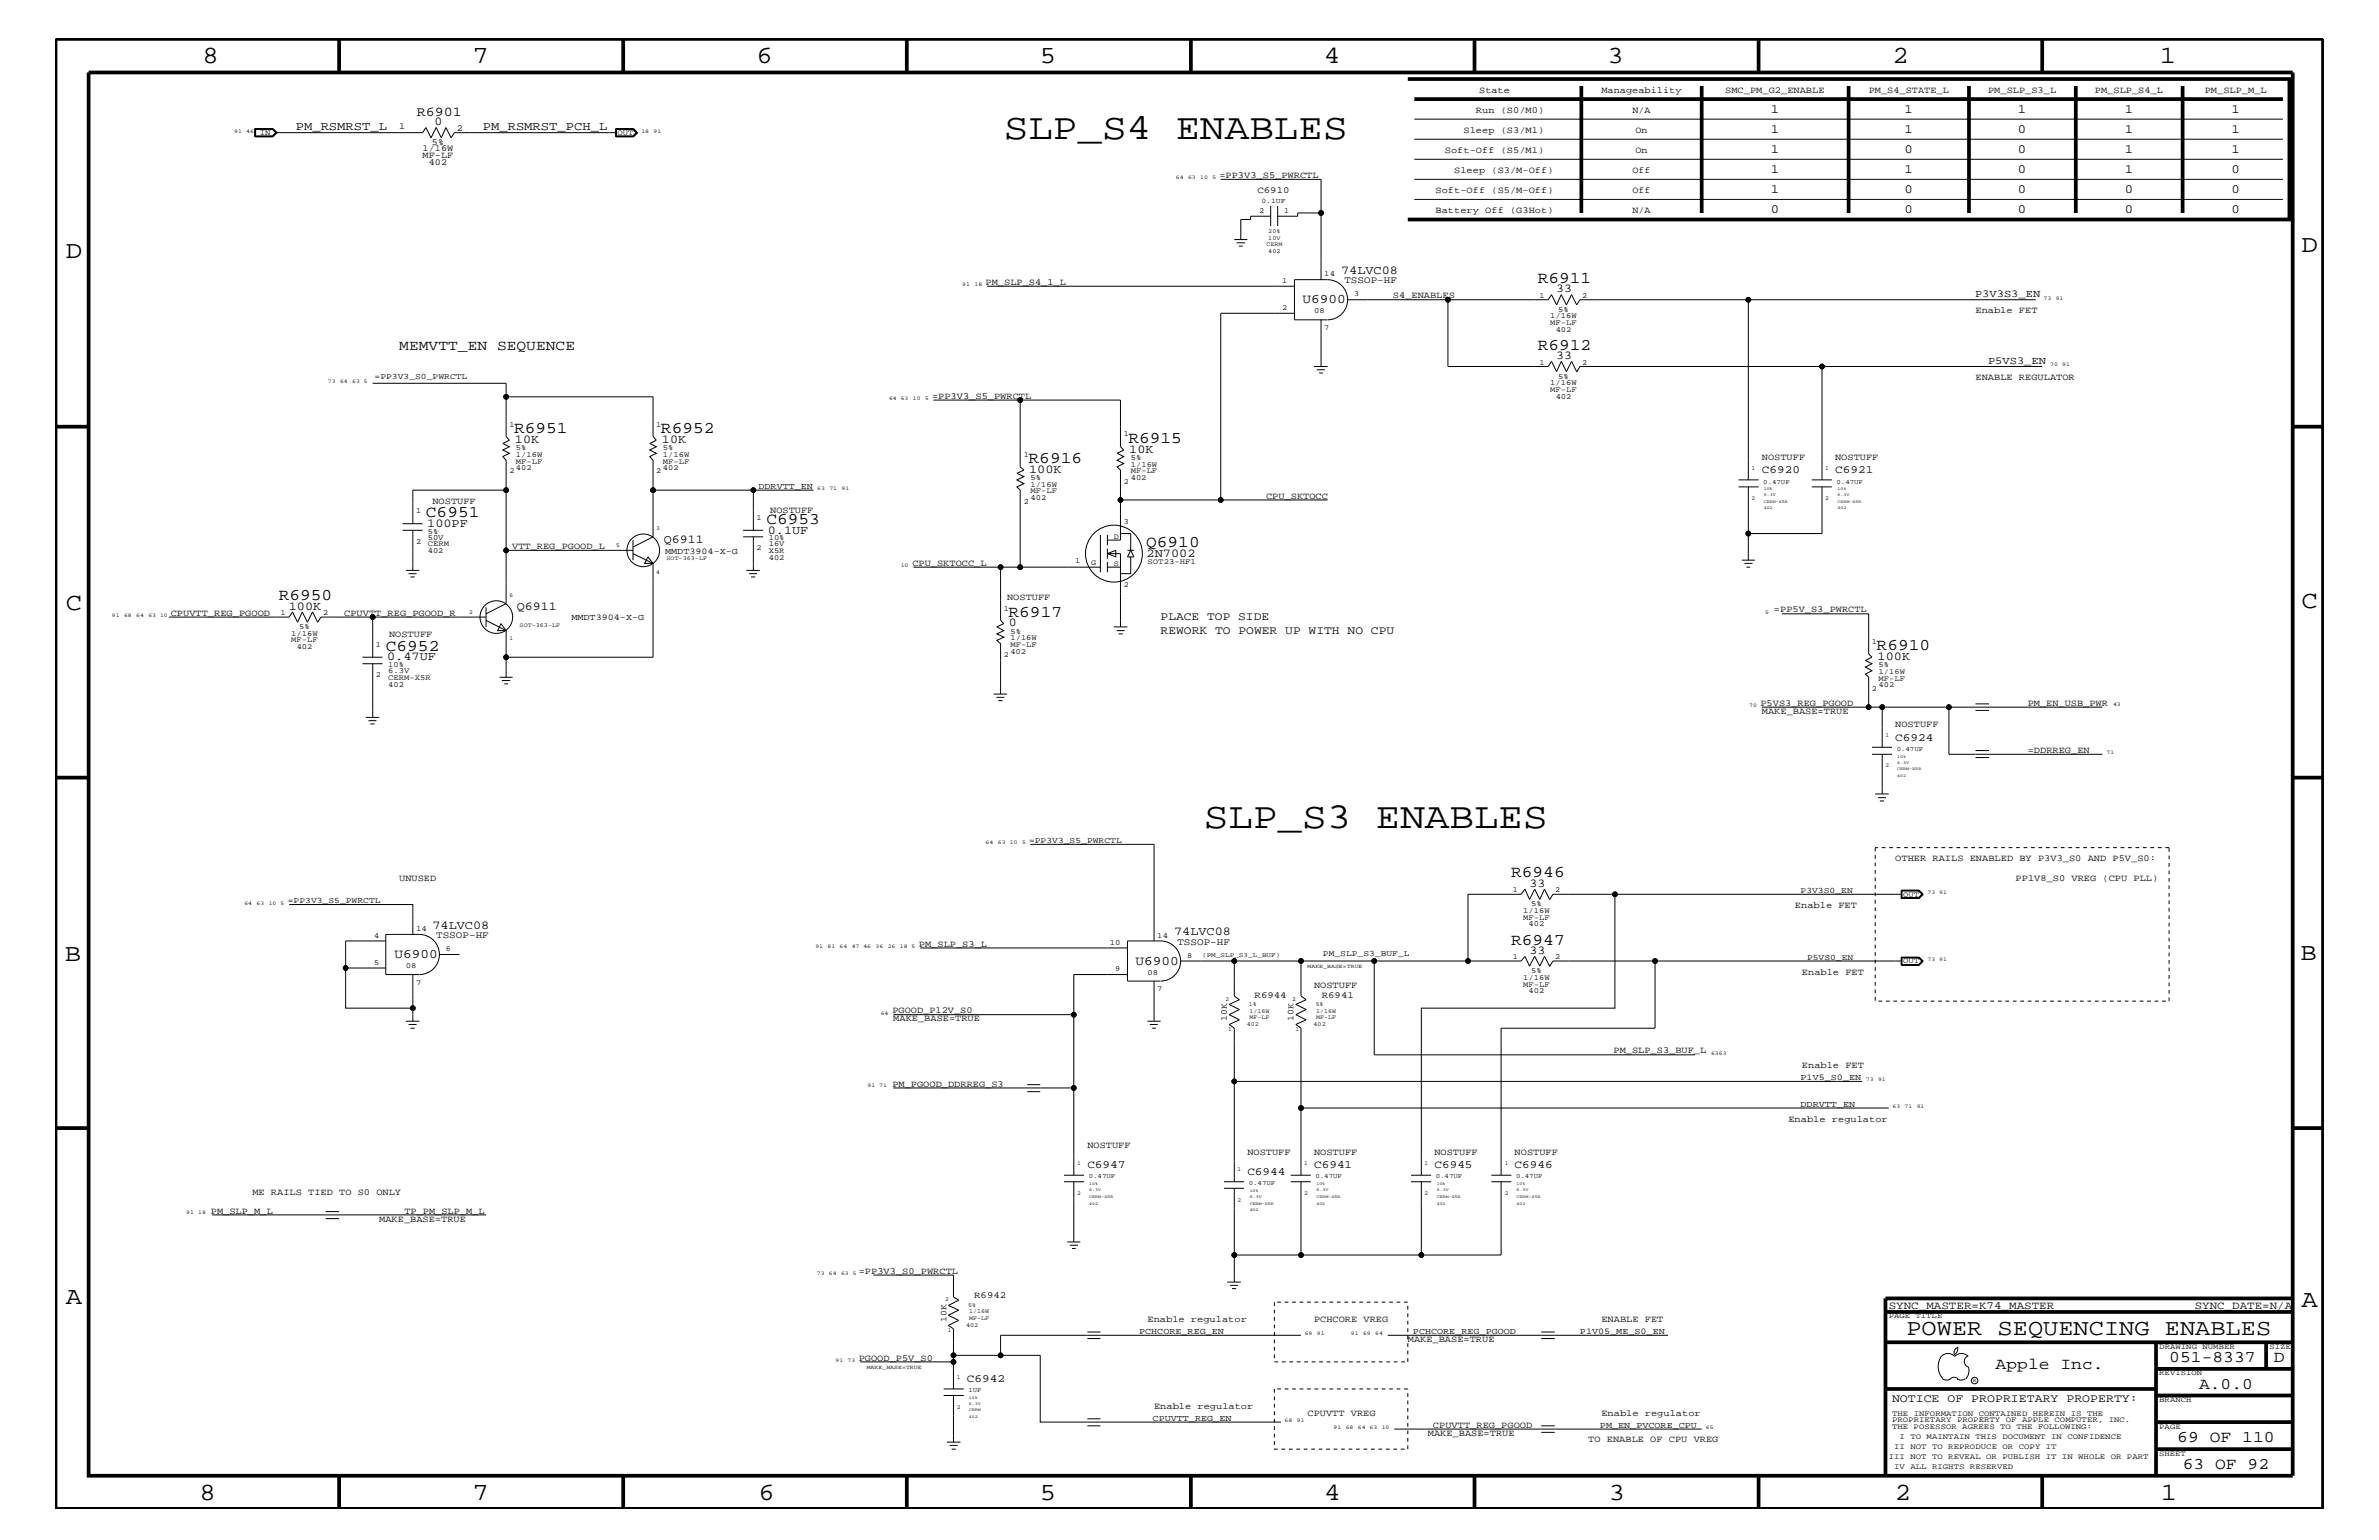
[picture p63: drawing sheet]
<svg xmlns="http://www.w3.org/2000/svg" width="432mm" height="279mm" viewBox="0 0 432 279" stroke-linecap="round" stroke-linejoin="round" font-family="sans-serif">
<defs><g id="words">
<g font-size="6.7">
<text x="182.2" y="25.3">SLP_S4 ENABLES</text>
<text x="218.5" y="150.1">SLP_S3 ENABLES</text>
</g>
<g font-size="4.5">
<text x="36.7" y="11.5">8</text>
<text x="85.8" y="11.5">7</text>
<text x="137.3" y="11.5">6</text>
<text x="188.7" y="11.5">5</text>
<text x="240.3" y="11.5">4</text>
<text x="291.8" y="11.5">3</text>
<text x="343.5" y="11.5">2</text>
<text x="392" y="11.5">1</text>
<text x="11.9" y="46.8">D</text>
<text x="417.7" y="45.7">D</text>
<text x="11.9" y="110.6">C</text>
<text x="417.7" y="110.3">C</text>
<text x="11.8" y="174.3">B</text>
<text x="417.6" y="174.2">B</text>
<text x="11.9" y="236.7">A</text>
<text x="417.7" y="237.1">A</text>
<text x="36.2" y="272.1">8</text>
<text x="85.8" y="272.1">7</text>
<text x="137.7" y="272.1">6</text>
<text x="188.7" y="272.1">5</text>
<text x="240.4" y="272.1">4</text>
<text x="292" y="272.1">3</text>
<text x="343.9" y="272.1">2</text>
<text x="392.2" y="272.1">1</text>
</g>
<text font-size="4.1" x="346" y="242.3">POWER SEQUENCING ENABLES</text>
<g font-size="3">
<text x="279.1" y="51.3">R6911</text>
<text x="279.1" y="63.4">R6912</text>
<text x="93.3" y="78.5">R6951</text>
<text x="120" y="78.5">R6952</text>
<text x="186.7" y="83.9">R6916</text>
<text x="204.8" y="80.3">R6915</text>
<text x="77.3" y="93.8">C6951</text>
<text x="139.1" y="95">C6953</text>
<text x="208" y="99.3">Q6910</text>
<text x="50.6" y="108.9">R6950</text>
<text x="183" y="111.9">R6917</text>
<text x="70" y="118.1">C6952</text>
<text x="340.6" y="117.9">R6910</text>
<text x="274.3" y="159.2">R6946</text>
<text x="274.3" y="171.4">R6947</text>
<text x="362.2" y="248.4">Apple Inc.</text>
<text x="393.7" y="247.1">051-8337</text>
<text x="399.2" y="252">A.0.0</text>
<text x="412.7" y="247.1">D</text>
<text x="395.2" y="261.6">69 OF 110</text>
<text x="396.2" y="266.6">63 OF 92</text>
</g>
<text font-size="2.6" x="72.5" y="63.4">MEMVTT_EN SEQUENCE</text>
<text font-size="2.5" x="75.6" y="21">R6901</text>
<g font-size="2.4">
<text x="236.4" y="55">U6900</text>
<text x="71.6" y="173.8">U6900</text>
<text x="206.1" y="175">U6900</text>
</g>
<g font-size="2.3">
<text x="321.4" y="20.4">1</text>
<text x="345.7" y="20.4">1</text>
<text x="366.3" y="20.4">1</text>
<text x="385.7" y="20.4">1</text>
<text x="405" y="20.4">1</text>
<text x="321.4" y="27.7">1</text>
<text x="321.4" y="24.1">1</text>
<text x="345.7" y="27.7">0</text>
<text x="345.7" y="24.1">1</text>
<text x="366.3" y="27.7">0</text>
<text x="366.3" y="24.1">0</text>
<text x="385.7" y="24.1">1</text>
<text x="385.7" y="27.7">1</text>
<text x="405" y="24.1">1</text>
<text x="405" y="27.7">1</text>
<text x="321.4" y="35">1</text>
<text x="321.4" y="31.4">1</text>
<text x="345.7" y="31.4">1</text>
<text x="345.7" y="35">0</text>
<text x="366.3" y="35">0</text>
<text x="366.3" y="31.4">0</text>
<text x="385.7" y="31.4">1</text>
<text x="385.7" y="35">0</text>
<text x="405" y="31.4">0</text>
<text x="405" y="35">0</text>
<text x="321.4" y="38.6">0</text>
<text x="345.7" y="38.6">0</text>
<text x="366.3" y="38.6">0</text>
<text x="385.7" y="38.6">0</text>
<text x="405" y="38.6">0</text>
</g>
<g font-size="2.2">
<text x="53.7" y="23.6">PM_RSMRST_L</text>
<text x="78.9" y="22.7">0</text>
<text x="87.6" y="23.6">PM_RSMRST_PCH_L</text>
<text x="243.4" y="49.6">74LVC08</text>
<text x="282.4" y="53">33</text>
<text x="282.4" y="65.1">33</text>
<text x="93.5" y="80.3">10K</text>
<text x="120.1" y="80.3">10K</text>
<text x="205" y="82.2">10K</text>
<text x="186.8" y="85.8">100K</text>
<text x="77.6" y="95.6">100PF</text>
<text x="120.5" y="98.5">Q6911</text>
<text x="139.4" y="96.8">0.1UF</text>
<text x="208.1" y="101">2N7002</text>
<text x="52.4" y="110.6">100K</text>
<text x="93.8" y="110.6">Q6911</text>
<text x="183.1" y="113.7">0</text>
<text x="70.3" y="119.8">0.47UF</text>
<text x="340.8" y="119.7">100K</text>
<text x="277.6" y="160.9">33</text>
<text x="78.5" y="168.5">74LVC08</text>
<text x="213.1" y="169.7">74LVC08</text>
<text x="277.6" y="173.1">33</text>
</g>
<g font-size="2.1">
<text x="210.7" y="112.6">PLACE TOP SIDE</text>
<text x="210.7" y="115">REWORK TO POWER UP WITH NO CPU</text>
<text x="343.4" y="254.4">NOTICE OF PROPRIETARY PROPERTY:</text>
</g>
<g font-size="2">
<text x="319.8" y="85.9">C6920</text>
<text x="333.1" y="85.9">C6921</text>
<text x="344" y="134.4">C6924</text>
<text x="197.4" y="211.9">C6947</text>
<text x="226.4" y="213.2">C6944</text>
<text x="238.5" y="211.9">C6941</text>
<text x="260.4" y="211.9">C6945</text>
<text x="274.9" y="211.9">C6946</text>
<text x="342.8" y="237.4">SYNC_MASTER=K74_MASTER</text>
<text x="398.4" y="237.4">SYNC_DATE=N/A</text>
<text x="175.5" y="250.7">C6942</text>
</g>
<g font-size="1.9">
<text x="358.5" y="53.9">P3V3S3_EN</text>
<text x="360.8" y="66">P5VS3_EN</text>
</g>
<g font-size="1.8">
<text x="244" y="51.3">TSSOP-HF</text>
<text x="79.2" y="170.1">TSSOP-HF</text>
<text x="213.7" y="171.4">TSSOP-HF</text>
</g>
<g font-size="1.7">
<text x="268.5" y="16.8">State</text>
<text x="290.7" y="16.8">Manageability</text>
<text x="313.1" y="16.8">SMC_PM_G2_ENABLE</text>
<text x="339.2" y="16.8">PM_S4_STATE_L</text>
<text x="360.8" y="16.8">PM_SLP_S3_L</text>
<text x="380.2" y="16.8">PM_SLP_S4_L</text>
<text x="400.2" y="16.8">PM_SLP_M_L</text>
<text x="72.5" y="23.5">1</text>
<text x="82.9" y="23.7">2</text>
<text x="267.9" y="20.4">Run (S0/M0)</text>
<text x="296.3" y="20.4">N/A</text>
<text x="76.7" y="27.5">1/16W</text>
<text x="76.7" y="28.6">MF-LF</text>
<text x="77.9" y="29.9">402</text>
<text x="78.4" y="26.3">5%</text>
<text x="262.3" y="27.7">Soft-Off (S5/M1)</text>
<text x="265.6" y="24.1">Sleep (S3/M1)</text>
<text x="296.8" y="27.7">On</text>
<text x="296.8" y="24.1">On</text>
<text x="221.3" y="32.3">=PP3V3_S5_PWRCTL</text>
<text x="228.2" y="35">C6910</text>
<text x="260.6" y="35">Soft-Off (S5/M-Off)</text>
<text x="263.9" y="31.4">Sleep (S3/M-Off)</text>
<text x="296.3" y="31.4">Off</text>
<text x="296.3" y="35">Off</text>
<text x="260.6" y="38.6">Battery Off (G3Hot)</text>
<text x="296.3" y="38.6">N/A</text>
<text x="178.9" y="51.7">PM_SLP_S4_1_L</text>
<text x="252.8" y="54.1">S4_ENABLES</text>
<text x="358.6" y="56.8">Enable FET</text>
<text x="358.6" y="68.9">ENABLE REGULATOR</text>
<text x="169.2" y="72.3">=PP3V3_S5_PWRCTL</text>
<text x="319.8" y="83.5">NOSTUFF</text>
<text x="333.1" y="83.5">NOSTUFF</text>
<text x="78.5" y="91.4">NOSTUFF</text>
<text x="139.8" y="93.2">NOSTUFF</text>
<text x="229.8" y="90.5">CPU_SKTOCC</text>
<text x="93" y="99.6">VTT_REG_PGOOD_L</text>
<text x="165.6" y="102.6">CPU_SKTOCC_L</text>
<text x="31" y="111.7">CPUVTT_REG_PGOOD</text>
<text x="62.5" y="111.7">CPUVTT_REG_PGOOD_R</text>
<text x="182.8" y="108.9">NOSTUFF</text>
<text x="322" y="111.1">=PP5V_S3_PWRCTL</text>
<text x="70.6" y="115.6">NOSTUFF</text>
<text x="319.5" y="128">P5VS3_REG_PGOOD</text>
<text x="319.8" y="129.6">MAKE_BASE=TRUE</text>
<text x="344" y="131.9">NOSTUFF</text>
<text x="368" y="128">PM_EN_USB_PWR</text>
<text x="368" y="136.6">=DDRREG_EN</text>
<text x="72.5" y="159.9">UNUSED</text>
<text x="344" y="156.2">OTHER RAILS ENABLED BY P3V3_S0 AND P5V_S0:</text>
<text x="365.8" y="159.9">PP1V8_S0 VREG (CPU PLL)</text>
<text x="325.8" y="164.7">Enable FET</text>
<text x="166.8" y="171.7">PM_SLP_S3_L</text>
<text x="238.5" y="179.3">NOSTUFF</text>
<text x="327.1" y="176.8">Enable FET</text>
<text x="162" y="183.8">PGOOD_P12V_S0</text>
<text x="162.1" y="185.3">MAKE_BASE=TRUE</text>
<text x="227.7" y="181">R6944</text>
<text x="239.9" y="181">R6941</text>
<text x="292.9" y="191.1">PM_SLP_S3_BUF_L</text>
<text x="162" y="197.2">PM_PGOOD_DDRREG_S3</text>
<text x="327.1" y="193.7">Enable FET</text>
<text x="324.6" y="203.5">Enable regulator</text>
<text x="197.4" y="208.3">NOSTUFF</text>
<text x="226.4" y="209.6">NOSTUFF</text>
<text x="238.5" y="209.6">NOSTUFF</text>
<text x="260.3" y="209.6">NOSTUFF</text>
<text x="274.9" y="209.6">NOSTUFF</text>
<text x="38.3" y="220.2">PM_SLP_M_L</text>
<text x="45.8" y="216.9">ME RAILS TIED TO S0 ONLY</text>
<text x="68.8" y="221.7">MAKE_BASE=TRUE</text>
<text x="73.4" y="220.2">TP_PM_SLP_M_L</text>
<text x="155.9" y="231.1">=PP3V3_S0_PWRCTL</text>
<text x="176.8" y="235.6">R6942</text>
<text x="208.3" y="239.9">Enable regulator</text>
<text x="238.5" y="239.9">PCHCORE VREG</text>
<text x="290.7" y="239.9">ENABLE FET</text>
<text x="255.5" y="243.5">MAKE_BASE=TRUE</text>
<text x="155.9" y="246.9">PGOOD_P5V_S0</text>
<text x="209.5" y="255.6">Enable regulator</text>
<text x="237.3" y="256.8">CPUVTT VREG</text>
<text x="290.7" y="256.8">Enable regulator</text>
<text x="259.2" y="260.5">MAKE_BASE=TRUE</text>
<text x="260.1" y="259">CPUVTT_REG_PGOOD</text>
<text x="288.3" y="261.6">TO ENABLE OF CPU VREG</text>
</g>
<g font-size="1.6">
<text x="137.7" y="88.7">DDRVTT_EN</text>
<text x="120.7" y="100.4">MMDT3904-X-G</text>
<text x="103.7" y="112.6">MMDT3904-X-G</text>
<text x="222.7" y="185.2" transform="rotate(-90 222.7 185.2)">10K</text>
<text x="234.8" y="185.2" transform="rotate(-90 234.8 185.2)">10K</text>
<text x="326.8" y="195.9">P1V5_S0_EN</text>
<text x="326.8" y="200.9">DDRVTT_EN</text>
<text x="171.8" y="239.8" transform="rotate(-90 171.8 239.8)">10K</text>
<text x="206.8" y="242">PCHCORE_REG_EN</text>
<text x="256.5" y="242">PCHCORE_REG_PGOOD</text>
<text x="286.8" y="242">P1V05_ME_S0_EN</text>
<text x="209.2" y="257.8">CPUVTT_REG_EN</text>
<text x="290.4" y="259">PM_EN_PVCORE_CPU</text>
</g>
<g font-size="1.5">
<text x="68" y="68.7">=PP3V3_S0_PWRCTL</text>
<text x="186.8" y="152.9">=PP3V3_S5_PWRCTL</text>
<text x="326.8" y="162">P3V3S0_EN</text>
<text x="52.2" y="163.9">=PP3V3_S5_PWRCTL</text>
<text x="240.1" y="173.5">PM_SLP_S3_BUF_L</text>
<text x="328" y="174.2">P5VS0_EN</text>
</g>
<g font-size="1.4">
<text x="47.2" y="24.4">IN</text>
<text x="112.1" y="24.4">OUT</text>
<text x="228.5" y="38.6">2</text>
<text x="233.1" y="38.6">1</text>
<text x="232.7" y="51.3">1</text>
<text x="240.4" y="50.2">14</text>
<text x="245.8" y="53.8">3</text>
<text x="232.7" y="56.2">2</text>
<text x="238.5" y="56.8">08</text>
<text x="240.4" y="59.8">7</text>
<text x="279.4" y="54">1</text>
<text x="281.4" y="59">MF-LF</text>
<text x="281.4" y="57.8">1/16W</text>
<text x="282.8" y="56.6">5%</text>
<text x="287.2" y="54">2</text>
<text x="282.4" y="60.2">402</text>
<text x="279.4" y="66.2">1</text>
<text x="281.4" y="69.9">1/16W</text>
<text x="281.4" y="71.1">MF-LF</text>
<text x="282.8" y="68.7">5%</text>
<text x="287.2" y="66.2">2</text>
<text x="92.5" y="77.4">1</text>
<text x="119.1" y="77.4">1</text>
<text x="282.4" y="72.3">402</text>
<text x="93.6" y="82.8">1/16W</text>
<text x="93.6" y="81.6">5%</text>
<text x="120.3" y="82.8">1/16W</text>
<text x="120.3" y="81.6">5%</text>
<text x="185.8" y="82.8">1</text>
<text x="204" y="79.2">1</text>
<text x="205.2" y="83.5">5%</text>
<text x="92.5" y="85.9">2</text>
<text x="93.6" y="84.1">MF-LF</text>
<text x="93.6" y="85.3">402</text>
<text x="119.1" y="85.9">2</text>
<text x="120.3" y="84.1">MF-LF</text>
<text x="120.3" y="85.3">402</text>
<text x="187" y="89.5">MF-LF</text>
<text x="187" y="88.3">1/16W</text>
<text x="187" y="87.1">5%</text>
<text x="204" y="87.7">2</text>
<text x="205.2" y="85.9">MF-LF</text>
<text x="205.2" y="84.7">1/16W</text>
<text x="205.2" y="87.1">402</text>
<text x="75.5" y="93.2">1</text>
<text x="137.3" y="94.3">1</text>
<text x="185.8" y="91.4">2</text>
<text x="187" y="90.7">402</text>
<text x="204" y="95">3</text>
<text x="75.5" y="98.7">2</text>
<text x="77.6" y="100.4">402</text>
<text x="77.6" y="97.9">50V</text>
<text x="77.6" y="99.1">CERM</text>
<text x="77.6" y="96.8">5%</text>
<text x="137.3" y="99.9">2</text>
<text x="139.5" y="99.1">16V</text>
<text x="139.5" y="101.5">402</text>
<text x="139.5" y="100.4">X5R</text>
<text x="139.5" y="98">10%</text>
<text x="202.2" y="97.7">D</text>
<text x="195.2" y="102.2">1</text>
<text x="198" y="102.5">G</text>
<text x="202.2" y="102.6">S</text>
<text x="204" y="106.5">2</text>
<text x="208.3" y="102.4">SOT23-HF1</text>
<text x="50.9" y="111.6">1</text>
<text x="58.7" y="111.6">2</text>
<text x="182.2" y="110.8">1</text>
<text x="52.9" y="116.5">MF-LF</text>
<text x="52.9" y="115.3">1/16W</text>
<text x="53.8" y="117.8">402</text>
<text x="54.3" y="114.2">5%</text>
<text x="68.2" y="117.4">1</text>
<text x="182.2" y="119.2">2</text>
<text x="183.4" y="118.6">402</text>
<text x="183.4" y="115">5%</text>
<text x="183.4" y="116.2">1/16W</text>
<text x="183.4" y="117.4">MF-LF</text>
<text x="339.8" y="116.8">1</text>
<text x="68.2" y="122.9">2</text>
<text x="70.4" y="124.6">402</text>
<text x="70.4" y="121">10%</text>
<text x="70.4" y="123.4">CERM-X5R</text>
<text x="70.4" y="122.1">6.3V</text>
<text x="339.8" y="125.3">2</text>
<text x="341" y="121">5%</text>
<text x="341" y="123.5">MF-LF</text>
<text x="341" y="122.3">1/16W</text>
<text x="341" y="124.7">402</text>
<text x="274.6" y="161.9">1</text>
<text x="282.3" y="161.9">2</text>
<text x="276.5" y="165.6">1/16W</text>
<text x="276.5" y="166.9">MF-LF</text>
<text x="277.9" y="164.5">5%</text>
<text x="345.4" y="162.7">OUT</text>
<text x="67.9" y="170.1">4</text>
<text x="75.5" y="168.9">14</text>
<text x="80.9" y="172.6">6</text>
<text x="201.4" y="171.4">10</text>
<text x="210.1" y="170.1">14</text>
<text x="215.5" y="173.8">8</text>
<text x="277.5" y="168.1">402</text>
<text x="67.9" y="175">5</text>
<text x="73.7" y="175.6">08</text>
<text x="75.5" y="178.7">7</text>
<text x="202.4" y="176.2">9</text>
<text x="208.3" y="176.8">08</text>
<text x="210.1" y="179.9">7</text>
<text x="274.6" y="174">1</text>
<text x="276.5" y="179">MF-LF</text>
<text x="276.5" y="177.7">1/16W</text>
<text x="277.9" y="176.6">5%</text>
<text x="282.3" y="174">2</text>
<text x="345.4" y="174.8">OUT</text>
<text x="277.5" y="180.2">402</text>
<text x="342.8" y="239.2">PAGE TITLE</text>
<text x="391.9" y="244.7">DRAWING NUMBER</text>
<text x="411.9" y="244.7">SIZE</text>
<text x="391.9" y="249.5">REVISION</text>
<text x="343.4" y="256.8">THE INFORMATION CONTAINED HEREIN IS THE</text>
<text x="391.9" y="254.4">BRANCH</text>
<text x="343.4" y="259.3">THE POSESSOR AGREES TO THE FOLLOWING:</text>
<text x="343.4" y="258">PROPRIETARY PROPERTY OF APPLE COMPUTER, INC.</text>
<text x="343.8" y="262.9">II NOT TO REPRODUCE OR COPY IT</text>
<text x="344.8" y="261.1">I TO MAINTAIN THIS DOCUMENT IN CONFIDENCE</text>
<text x="391.9" y="259.3">PAGE</text>
<text x="342.8" y="264.7">III NOT TO REVEAL OR PUBLISH IT IN WHOLE OR PART</text>
<text x="343.8" y="266.6">IV ALL RIGHTS RESERVED</text>
<text x="391.9" y="264.1">SHEET</text>
</g>
<text font-size="1.3" x="228.9" y="36.8">0.1UF</text>
<g font-size="1.2">
<text x="320" y="87.7">0.47UF</text>
<text x="333.3" y="87.7">0.47UF</text>
<text x="344.3" y="136.2">0.47UF</text>
<text x="218.2" y="173.7">(PM_SLP_S3_L_BUF)</text>
<text x="197.6" y="213.8">0.47UF</text>
<text x="226.7" y="215">0.47UF</text>
<text x="238.8" y="213.8">0.47UF</text>
<text x="260.6" y="213.8">0.47UF</text>
<text x="275.2" y="213.8">0.47UF</text>
<text x="175.8" y="252.6">1UF</text>
</g>
<g font-size="1.1">
<text x="229.9" y="44.6">CERM</text>
<text x="230.2" y="42.3">20%</text>
<text x="230.2" y="43.5">10V</text>
<text x="230.2" y="45.9">402</text>
<text x="317.9" y="85.3">1</text>
<text x="331.3" y="85.3">1</text>
<text x="317.9" y="90.7">2</text>
<text x="331.3" y="90.7">2</text>
<text x="111.8" y="99.3">5</text>
<text x="119.1" y="96.2">3</text>
<text x="121" y="101.6">SOT-363-LF</text>
<text x="119.1" y="104.1">4</text>
<text x="85.2" y="111.4">2</text>
<text x="92.5" y="108.3">6</text>
<text x="94.3" y="113.7">SOT-363-LF</text>
<text x="92.5" y="116.2">1</text>
<text x="342.2" y="133.8">1</text>
<text x="342.2" y="139.2">2</text>
<text x="222.4" y="181.6">2</text>
<text x="226.7" y="182.5">1%</text>
<text x="226.8" y="184.9">MF-LF</text>
<text x="226.8" y="183.8">1/16W</text>
<text x="234.5" y="181.6">2</text>
<text x="238.8" y="182.5">5%</text>
<text x="238.9" y="183.8">1/16W</text>
<text x="238.9" y="184.9">MF-LF</text>
<text x="222.9" y="187.1">1</text>
<text x="226.3" y="186.1">402</text>
<text x="235.1" y="187.1">1</text>
<text x="238.4" y="186.1">402</text>
<text x="195.5" y="211.4">1</text>
<text x="224.6" y="212.5">1</text>
<text x="236.7" y="211.4">1</text>
<text x="258.6" y="211.4">1</text>
<text x="273.1" y="211.4">1</text>
<text x="195.5" y="216.9">2</text>
<text x="224.6" y="218">2</text>
<text x="236.7" y="216.9">2</text>
<text x="258.6" y="216.9">2</text>
<text x="273.1" y="216.9">2</text>
<text x="171.5" y="236.1">2</text>
<text x="175.7" y="237.1">5%</text>
<text x="175.9" y="238.3">1/16W</text>
<text x="175.9" y="239.5">MF-LF</text>
<text x="172" y="241.7">1</text>
<text x="175.3" y="240.7">402</text>
<text x="173.7" y="250.1">1</text>
<text x="173.7" y="255.6">2</text>
</g>
<g font-size="1">
<text x="42.5" y="24.1">91</text>
<text x="44.7" y="24.1">46</text>
<text x="116.4" y="24.1">18</text>
<text x="118.6" y="24.1">91</text>
<text x="213.4" y="32.5">64</text>
<text x="215.6" y="32.5">63</text>
<text x="217.8" y="32.5">10</text>
<text x="220" y="32.5">5</text>
<text x="174.7" y="51.9">91</text>
<text x="176.9" y="51.9">18</text>
<text x="370.9" y="54.4">73</text>
<text x="373.1" y="54.4">91</text>
<text x="59.5" y="69.5">73</text>
<text x="61.7" y="69.5">64</text>
<text x="63.9" y="69.5">63 5</text>
<text x="372.1" y="66.5">70</text>
<text x="374.3" y="66.5">91</text>
<text x="161.4" y="72.6">64 63</text>
<text x="165.7" y="72.6">10</text>
<text x="167.9" y="72.6">5</text>
<text x="148.3" y="88.9">63</text>
<text x="150.5" y="88.9">71</text>
<text x="152.7" y="88.9">91</text>
<text x="163.5" y="102.9">10</text>
<text x="20.3" y="112">91</text>
<text x="22.5" y="112">68</text>
<text x="24.7" y="112">64</text>
<text x="26.9" y="112">63 10</text>
<text x="320.4" y="111.4">5</text>
<text x="317.5" y="128.3">70</text>
<text x="383.5" y="128">43</text>
<text x="382.4" y="136.8">71</text>
<text x="178.9" y="153.2">64</text>
<text x="181.1" y="153.2">63</text>
<text x="183.3" y="153.2">10</text>
<text x="185.5" y="153.2">5</text>
<text x="44.4" y="164.1">64</text>
<text x="46.6" y="164.1">63</text>
<text x="48.8" y="164.1">10 5</text>
<text x="349.8" y="162.2">73 91</text>
<text x="148" y="172">91</text>
<text x="150.2" y="172">81</text>
<text x="152.4" y="172">64</text>
<text x="154.6" y="172">47 46</text>
<text x="158.9" y="172">36</text>
<text x="161.1" y="172">26</text>
<text x="163.3" y="172">18 5</text>
<text x="237.3" y="175.6">MAKE_BASE=TRUE</text>
<text x="349.8" y="174.4">73 91</text>
<text x="159.9" y="184.1">64</text>
<text x="310.6" y="191.4">63 63</text>
<text x="157.5" y="197.2">91 71</text>
<text x="338.7" y="196.2">73</text>
<text x="340.9" y="196.2">91</text>
<text x="343.5" y="201">63</text>
<text x="345.7" y="201">71</text>
<text x="347.9" y="201">91</text>
<text x="33.8" y="220.2">91</text>
<text x="36" y="220.2">18</text>
<text x="148.3" y="231.3">73</text>
<text x="150.5" y="231.3">64</text>
<text x="152.7" y="231.3">63 5</text>
<text x="236.8" y="242.3">69</text>
<text x="239" y="242.3">91</text>
<text x="245.2" y="242.3">91</text>
<text x="247.4" y="242.3">69</text>
<text x="249.6" y="242.3">64</text>
<text x="151.6" y="247.1">91</text>
<text x="153.8" y="247.1">73</text>
<text x="157.3" y="248.4">MAKE_BASE=TRUE</text>
<text x="358.1" y="250.7">R</text>
<text x="233.2" y="258">68</text>
<text x="235.4" y="258">91</text>
<text x="242.1" y="259.3">91</text>
<text x="244.3" y="259.3">68</text>
<text x="246.5" y="259.3">64 63</text>
<text x="250.8" y="259.3">10</text>
<text x="309.6" y="259.3">65</text>
</g>
<g font-size=".8">
<text x="320.1" y="88.9">10%</text>
<text x="333.5" y="88.9">10%</text>
<text x="320.1" y="90">6.3V</text>
<text x="320.1" y="91.2">CERM-X5R</text>
<text x="320.1" y="92.4">402</text>
<text x="333.5" y="92.4">402</text>
<text x="333.5" y="90">6.3V</text>
<text x="333.5" y="91.2">CERM-X5R</text>
<text x="344.3" y="137.4">10%</text>
<text x="344.3" y="139.7">CERM-X5R</text>
<text x="344.3" y="138.5">6.3V</text>
<text x="344.3" y="140.9">402</text>
<text x="197.7" y="215">10%</text>
<text x="238.9" y="215">10%</text>
<text x="260.8" y="215">10%</text>
<text x="275.3" y="215">10%</text>
<text x="197.7" y="218.6">402</text>
<text x="197.7" y="216.1">6.3V</text>
<text x="197.7" y="217.3">CERM-X5R</text>
<text x="226.8" y="219.7">402</text>
<text x="226.8" y="216.2">10%</text>
<text x="226.8" y="217.3">6.3V</text>
<text x="226.8" y="218.6">CERM-X5R</text>
<text x="238.9" y="217.3">CERM-X5R</text>
<text x="238.9" y="216.1">6.3V</text>
<text x="238.9" y="218.6">402</text>
<text x="260.8" y="218.6">402</text>
<text x="260.8" y="216.1">6.3V</text>
<text x="260.8" y="217.3">CERM-X5R</text>
<text x="275.3" y="216.1">6.3V</text>
<text x="275.3" y="217.3">CERM-X5R</text>
<text x="275.3" y="218.6">402</text>
<text x="175.9" y="256.1">CERM</text>
<text x="175.9" y="254.9">6.3V</text>
<text x="175.9" y="257.3">402</text>
<text x="175.9" y="253.8">10%</text>
</g>
</g></defs>
<g fill="none" stroke="#000" stroke-width=".18">
<path d="M46.2 23.3h3.3l.8 .8-.8 .7h-3.3zM46.4 23.5h3l.6 .6-.6 .6h-3zM49.4 23.4h-3.1v1.4h3.1M49.4 23.4l.7 .7-.7 .7M49.4 23.4l.8 .7-.8 .7M50 24.1h26.7l.6-1 .9 1.9 1-1.9 .9 1.9 .8-1.9 1 1.9 .6-.9h29.3M111.8 23.3h3.2l.7 .8-.7 .7h-3.2zM111.8 23.4h3.2l.7 .7-.7 .7h-3.2M111.8 23.5h3.1l.6 .6-.6 .6h-3.1M111.8 23.4v1.4M114.9 23.4l.7 .7-.7 .7M221.6 32.5h18.2v18.2"/>
<path d="M230.6 37.4v3.6M230.6 39.2h-3.6v.6h-1.8v3.7M231.9 37.4v3.6M239.8 38.6h-4.3v.6h-3.6M256.7 36.2h157.7M256.7 32.5h157.7M256.7 25.3h157.7M256.7 21.6h157.7M256.7 28.9h157.7M179.2 51.9h55.8M224 43.5h2.4M224.5 44.1h1.5"/>
<path d="M224.9 44.6h.7M235 56.8h-13.4v33.9M239.8 58v8.5M241 58a3.6 3.6 0 0 0 3.6-3.6 3.6 3.6 0 0 0-3.6-3.7h-6v7.3h6M244.6 54.4h18.2M317.3 54.4v32.7M369.5 54.4h-82.7l-.6 .9-1-1.8-.9 1.8-.9-1.8-.9 1.8-.9-1.8-.6 .9h-18.2v12.1h18.2l.6-.9 .9 1.8 .9-1.8 .9 1.8 .9-1.8 1 1.8M67.6 69.5h24.3v9.7l.6 .7-1.2 .6 1.2 .6-1.2 .5 1.2 .6-1.2 .6 .6 .7v16.4M91.9 72h26.6v7.2l.6 .7-1.2 .6 1.2 .6-1.2 .5 1.2 .6-1.2 .6 .6 .7v5.4h18.2M169.4 72.6h34v8.5l.6 .5-1.2 .6 1.2 .6-1.2 .7 1.2 .6-1.2 .6 .6 .6v12.7h-2.4M185.2 72.6v12.1l.6 .6-1.2 .6 1.2 .6-1.2 .6 1.2 .6-1.2 .6 .6 .6v14h14.5M238.5 66.5h2.5"/>
<path d="M239 67.1h1.5M239.4 67.7h.7M330.7 66.5v20.6M370.7 66.5h-83.9l-.6 1M73.1 96.2h3.6M73.1 95h3.6M74.9 96.2v7.3M91.9 88.9h-17v6.1M114.9 99.9h-23v9.6l-3.7 1.9M114.9 98v3.6M118.5 88.9v8.5l-3.6 1.9M134.9 96.2h3.6"/>
<path d="M134.9 97.4h3.6M136.7 97.4v6.1M147.7 88.9h-11v7.3M199.7 97.1v6.7M201 97.1v1.8M201 99.5v1.9M203.4 96.8h1.8v3.1l.6 1.1h-1.2l.6-1.1M203.4 90.7h37.6M204.6 99.9h1.2M315.6 88.3h3.6M315.6 87.1h3.6M317.3 88.3v8.5h13.4v-8.5"/>
<path d="M317.3 96.8v4.8M328.8 88.3h3.7M328.8 87.1h3.7M30.6 112h21.9l.6-1 .9 1.9 .9-1.9 .9 1.9 .9-1.9 1 1.9 .6-.9h9.3M65.8 119.2h3.6M73.7 103.5h2.4M74.2 104.1h1.4M74.5 104.7h.8M88.2 112h-20.6v7.2M88.2 110.2v3.5M90.9 113.1l1 1.3h-1.6zM91.9 119.2v3.7"/>
<path d="M114.9 100.4l3.6 1.8v17h-26.6v-4.8l-3.7-1.8M117.6 101l.9 1.2h-1.5zM135.5 103.5h2.4M136 104.1h1.4M136.3 104.7h.8M165.8 102.9h15.8M185.2 102.9h-3.6v9.7l.6 .5-1.3 .6 1.3 .7-1.3 .6 1.3 .6-1.3 .6 .7 .6v9.1M201 100.4l1.5-.5v1.1zM201 100.4h2.4v13.3M201 102.9h2.4M201 102v1.8M202.2 113.7h2.4"/>
<path d="M202.7 114.4h1.4M203 115h.8M205.2 101v3.1h-1.8M316.1 101.6h2.4M316.7 102.2h1.4M317 102.9h.7M323.4 111.4h15.8v7.2l.6 .6-1.2 .6 1.2 .6-1.2 .6 1.2 .7-1.2 .6 .6 .6v5.4M65.8 120.4h3.6M66.4 130.2h2.4M66.9 130.8h1.4M67.2 131.3h.8M67.6 120.4v9.8"/>
<path d="M90.7 122.9h2.3M91.1 123.5h1.5M91.5 124.1h.7M180.3 125.9h2.5M180.8 126.5h1.5M181.2 127.1h.7M319.8 128.3h21.8M339.8 136.8h3.6M339.8 135.6h3.6M341.6 136.8v7.2M353.7 128.3h-12.1v7.3M353.7 128.3h27.9"/>
<path d="M353.7 128.3v8.5h27.9M358.6 128.9h2.4M358.6 127.7h2.4M358.6 137.4h2.4M358.6 136.2h2.4M187 153.2h22.5v17.5M340.4 144h2.4M340.9 144.7h1.4M341.2 145.3h.8M52.5 164.1h22.4v5.4M62.7 175.6h7.3M70 170.7h-7.3v12.2h12.2v2.4"/>
<path d="M74.9 176.8v6.1M76.2 176.8a3.6 3.6 0 0 0 3.6-3.7 3.6 3.6 0 0 0-3.7-3.6h-6.1v7.3h6.1M79.8 173.2h3.6M167 172h37.6M204.6 176.8h-9.7v7.3h-32.8M209.5 178v7.3M210.7 178a3.6 3.6 0 0 0 3.6-3.7 3.6 3.6 0 0 0-3.6-3.6h-6.1v7.3h6.1M214.3 174.4h9.7v6.3l1 .7-1.9 .8 1.9 1-1.9 .9 1.9 .9-1.9 .9 .9 .6v9.7h114M224 174.4h12.1v6.3l1 .7-1.9 .8 1.9 1-1.9 .9 1.9 .9-1.9 .9 .9 .6v14.5h106.7M236.1 174.4h40l.7-.9 .8 1.8 1-1.8 .9 1.8 .8-1.8 1 1.8M249.4 174.4v17h58.3M281.3 163.2l-1-1.9-.8 1.9-.9-1.9-1 1.9-.8-1.9-.7 .9h-9.7v12.2"/>
<path d="M293.1 162.2h-11.2l-.6 1.1M300.4 174.4v12.1h-27.9v26.7M345.1 161.5h3.2l.8 .7-.8 .8h-3.2zM345.1 161.6h3.2M345.2 162.2h-52.1v20.7h-35.1v30.3M345.2 174.4h-63.3l-.6 1M345.2 173.8h3.1l.6 .6-.6 .6h-3.1zM345.2 161.6v1.3h3.1l.6-.7-.6-.6M345.2 161.7h3l.6 .5-.6 .6h-3M348.2 173.8l.6 .6-.6 .6M348.3 173.7h-3.2v1.4h3.2M348.3 173.7l.8 .7-.8 .7"/>
<path d="M348.3 173.7l.7 .7-.7 .7M348.3 161.6l.7 .6-.7 .8M73.7 185.3h2.4M74.2 185.9h1.4M74.5 186.5h.8M162.1 197.4h32.8v15.8M186.4 198.1h2.4M186.4 196.8h2.4M194.9 184.1v13.3M208.3 185.3h2.4M208.7 185.9h1.4M209.1 186.5h.7"/>
<path d="M224 196.2v18.2M59.1 219.8h2.5M193.1 214.4h3.7M193.1 213.2h3.7M194.9 214.4v10.9M222.2 215.6h3.6M222.2 214.4h3.6M224 215.6v17M234.3 214.4h3.6M234.3 213.2h3.6M236.1 201v12.2M236.1 214.4v13.3"/>
<path d="M256.1 214.4h3.7M256.1 213.2h3.7M258 214.4v13.3h14.5v-13.3M270.7 214.4h3.6M270.7 213.2h3.6M38.5 220.4h49.7M59.1 221.1h2.5M158.5 231.3h14.6v4l1 .6M174 235.9l-1.9 .9 1.9 .9-1.9 .9 1.9 1-1.9 .9 1 .6v4.8h8.5M193.7 225.3h2.4M194.1 225.9h1.6M194.6 226.5h.6"/>
<path d="M222.8 232.6h2.4M223.3 233.2h1.4M223.6 233.8h.8M224 227.7h34M171.3 253.2h3.6M171.3 252h3.6M173.1 245.9v1.2h-17M173.1 247.1v4.9M173.1 253.2v8.4M181.6 245.9h7.2v12.1h43.7M197.4 242.9h2.3M197.4 241.7h2.3"/>
<path d="M197.4 258.7h2.3M197.4 257.4h2.3M236.1 242.3h-54.5v3.6M251.9 242.3h50.9M253.1 259.3h55.8M279.7 242.9h2.5M279.7 241.7h2.5M279.7 259.9h2.5M279.7 258.7h2.5M352.3 246.1a1.69 1.69 0 0 1 2.5 0 1.72 1.72 0 0 1 2.4 0M352.4 246a3.2 3.2 0 0 0 .4 4.3l.8 .1 .4-.2M354 250.2l.7-.3 .7 .3"/>
<path d="M355.2 250.2l.7 .2 .7-.2M355.3 244.4v.3a1.18 1.18 0 0 1-.6 1.1M355.4 244.4a.99 .99 0 0 0-.6 1.4M357.2 246a1.04 1.04 0 0 0-.7 1 1.04 1.04 0 0 0 .7 1M357.3 248l.1 .7a2.11 2.11 0 0 1-.6 1.5M171.9 261.6h2.4M172.4 262.2h1.4M172.7 262.9h.8"/>
<circle cx="239.8" cy="38.6" r=".42"/>
<circle cx="262.8" cy="54.4" r=".42"/>
<circle cx="317.3" cy="54.4" r=".42"/>
<circle cx="91.9" cy="72" r=".42"/>
<circle cx="185.2" cy="72.6" r=".42"/>
<circle cx="330.7" cy="66.5" r=".42"/>
<circle cx="91.9" cy="88.9" r=".42"/>
<circle cx="91.9" cy="99.9" r=".42"/>
<circle cx="116.8" cy="99.8" r="2.96"/>
<circle cx="118.5" cy="88.9" r=".42"/>
<circle cx="136.7" cy="88.9" r=".42"/>
<circle cx="203.4" cy="90.7" r=".42"/>
<circle cx="221.6" cy="90.7" r=".42"/>
<circle cx="317.3" cy="96.8" r=".42"/>
<circle cx="67.6" cy="112" r=".42"/>
<circle cx="90.1" cy="112" r="2.96"/>
<circle cx="91.9" cy="119.2" r=".42"/>
<circle cx="181.6" cy="102.9" r=".42"/>
<circle cx="185.2" cy="102.9" r=".42"/>
<circle cx="202.2" cy="100.4" r="5.2"/>
<circle cx="339.2" cy="128.3" r=".42"/>
<circle cx="341.6" cy="128.3" r=".42"/>
<circle cx="353.7" cy="128.3" r=".42"/>
<circle cx="62.7" cy="175.6" r=".42"/>
<circle cx="224" cy="174.4" r=".42"/>
<circle cx="236.1" cy="174.4" r=".42"/>
<circle cx="249.4" cy="174.4" r=".42"/>
<circle cx="266.4" cy="174.4" r=".42"/>
<circle cx="293.1" cy="162.2" r=".42"/>
<circle cx="300.4" cy="174.4" r=".42"/>
<circle cx="74.9" cy="182.9" r=".42"/>
<circle cx="194.9" cy="184.1" r=".42"/>
<circle cx="194.9" cy="197.4" r=".42"/>
<circle cx="224" cy="196.2" r=".42"/>
<circle cx="236.1" cy="201" r=".42"/>
<circle cx="224" cy="227.7" r=".42"/>
<circle cx="236.1" cy="227.7" r=".42"/>
<circle cx="258" cy="227.7" r=".42"/>
<circle cx="173.1" cy="247.1" r=".42"/>
<circle cx="173.1" cy="245.9" r=".42"/>
<circle cx="181.6" cy="245.9" r=".42"/>
<circle cx="358.4" cy="250.5" r=".59"/>
</g>
<g fill="none" stroke="#000" stroke-width=".68" stroke-linecap="butt">
<path d="M10.1 7.1h411.5v266.7h-411.5zM16.1 13.2h400v254.5h-400zM61.6 7.1v6.1M113.1 7.1v6.1M164.6 7.1v6.1M216.2 7.1v6.1M255.5 14.3h160v25.5h-160M256.7 18h157.7M267.6 7.1v6.1M287 15.6v23M308.9 15.6v23M319.2 7.1v6.1"/>
<path d="M335.5 15.6v23M357.4 15.6v23M370.7 7.1v6.1M376.8 15.6v23M396.2 15.6v23M10.1 77.4h6M416.1 77.4h5.5M10.1 141.1h6M416.1 141.1h5.5M10.1 204.7h6M416.1 204.7h5.5M342.2 238h73.9"/>
<path d="M416.1 235.6h-73.9v32.1M342.2 243.5h73.9M342.2 252h49.1M391.3 243.5v24.2M391.3 258h24.8M391.3 253.2h24.8M391.3 248.4h24.8M411.3 243.5v4.9M61.6 267.7v6.1M113.1 267.7v6.1M164.6 267.7v6.1M216.2 268v5.8"/>
<path d="M267.6 267.7v6.1M319.2 267.7v6.1M370.7 267.7v6.1M391.3 262.9h24.8"/>
</g>
<path d="M340.4 153.8v27.8h53.3M393.7 153.8h-53.3M393.7 181.6v-27.8M231.3 236.2v10.9h24.2M255.5 236.2h-24.2M231.3 252v10.9h24.2M255.5 252h-24.2M255.5 247.1v-10.9M255.5 262.9v-10.9" fill="none" stroke="#000" stroke-width=".18" stroke-dasharray=".7 .7 .7 .7" stroke-linecap="butt"/>
<g fill="#000">
<circle cx="239.8" cy="38.6" r=".42"/>
<circle cx="262.8" cy="54.4" r=".42"/>
<circle cx="317.3" cy="54.4" r=".42"/>
<circle cx="91.9" cy="72" r=".42"/>
<circle cx="185.2" cy="72.6" r=".42"/>
<circle cx="330.7" cy="66.5" r=".42"/>
<circle cx="91.9" cy="88.9" r=".42"/>
<circle cx="91.9" cy="99.9" r=".42"/>
<circle cx="118.5" cy="88.9" r=".42"/>
<circle cx="136.7" cy="88.9" r=".42"/>
<circle cx="203.4" cy="90.7" r=".42"/>
<circle cx="221.6" cy="90.7" r=".42"/>
<circle cx="317.3" cy="96.8" r=".42"/>
<circle cx="67.6" cy="112" r=".42"/>
<circle cx="91.9" cy="119.2" r=".42"/>
<circle cx="181.6" cy="102.9" r=".42"/>
<circle cx="185.2" cy="102.9" r=".42"/>
<circle cx="339.2" cy="128.3" r=".42"/>
<circle cx="341.6" cy="128.3" r=".42"/>
<circle cx="353.7" cy="128.3" r=".42"/>
<circle cx="62.7" cy="175.6" r=".42"/>
<circle cx="224" cy="174.4" r=".42"/>
<circle cx="236.1" cy="174.4" r=".42"/>
<circle cx="249.4" cy="174.4" r=".42"/>
<circle cx="266.4" cy="174.4" r=".42"/>
<circle cx="293.1" cy="162.2" r=".42"/>
<circle cx="300.4" cy="174.4" r=".42"/>
<circle cx="74.9" cy="182.9" r=".42"/>
<circle cx="194.9" cy="184.1" r=".42"/>
<circle cx="194.9" cy="197.4" r=".42"/>
<circle cx="224" cy="196.2" r=".42"/>
<circle cx="236.1" cy="201" r=".42"/>
<circle cx="224" cy="227.7" r=".42"/>
<circle cx="236.1" cy="227.7" r=".42"/>
<circle cx="258" cy="227.7" r=".42"/>
<circle cx="173.1" cy="247.1" r=".42"/>
<circle cx="173.1" cy="245.9" r=".42"/>
<circle cx="181.6" cy="245.9" r=".42"/>
</g>
<use href="#words"/>
</svg>
